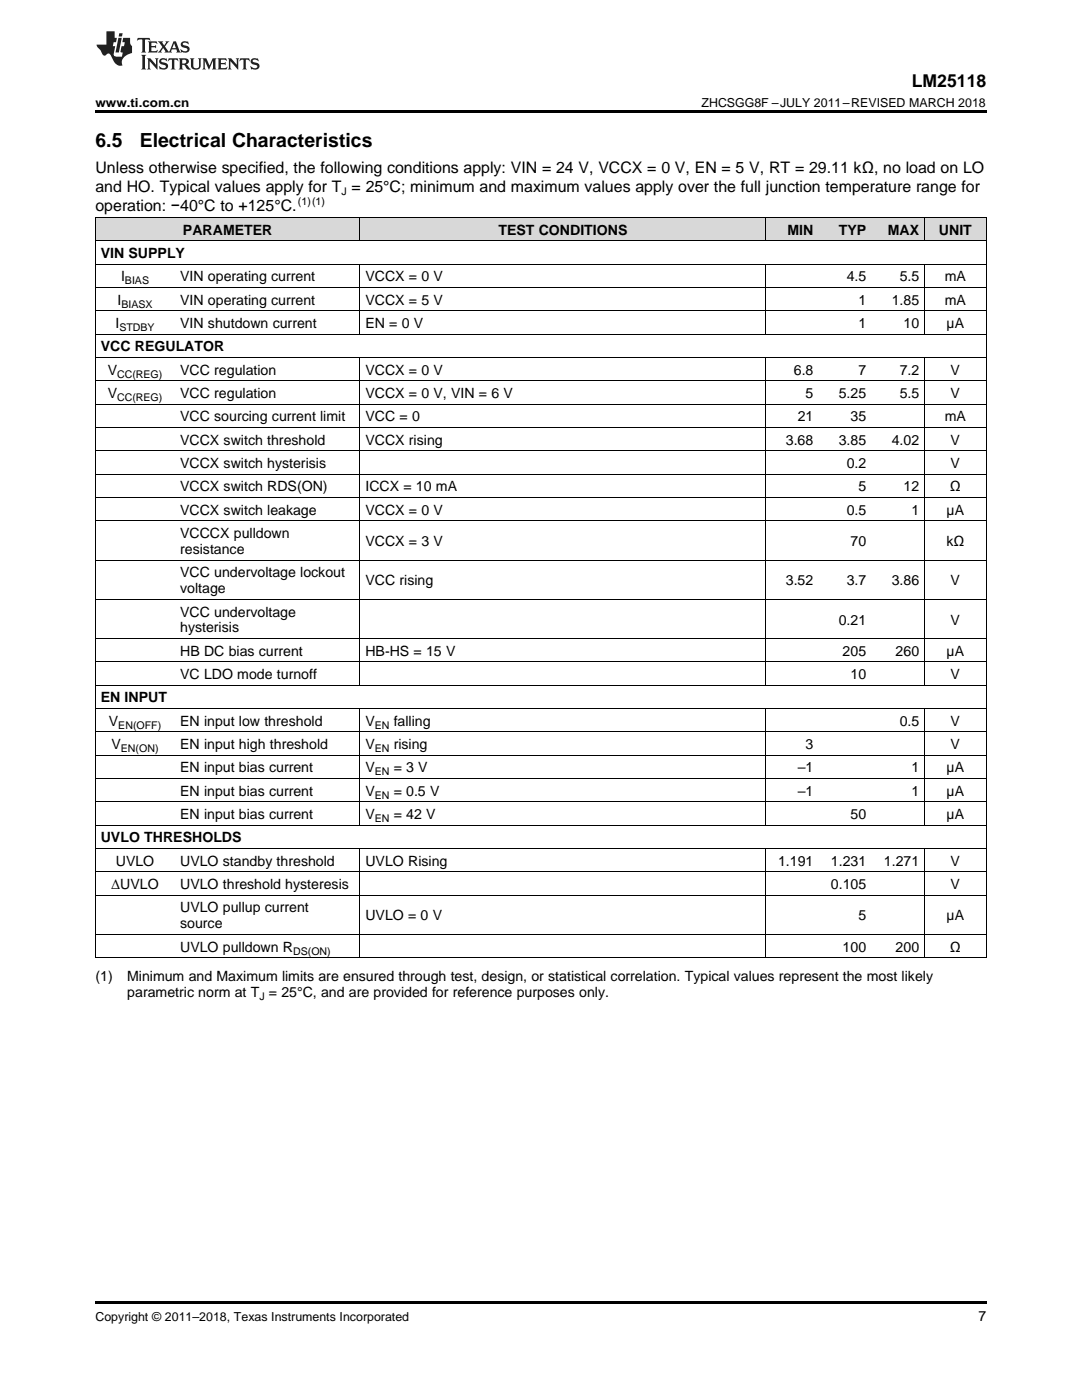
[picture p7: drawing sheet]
<svg xmlns="http://www.w3.org/2000/svg" width="216mm" height="279mm" viewBox="0 0 216 279" stroke-linecap="round" stroke-linejoin="round" font-family="sans-serif">
<defs><g id="words">
<g font-size="3.9">
<text x="19" y="29.3">6.5</text>
<text x="27.9" y="29.3">Electrical Characteristics</text>
</g>
<text font-size="3.5" x="181.9" y="17.3">LM25118</text>
<g font-size="3.2">
<text x="19" y="34.4">Unless otherwise specified, the following conditions apply: VIN = 24 V, VCCX = 0 V, EN = 5 V, RT = 29.11 kΩ, no load on LO</text>
<text x="19" y="38.3">and HO. Typical values apply for T = 25°C; minimum and maximum values apply over the full junction temperature range for</text>
<text x="19" y="42.2">operation: −40°C to +125°C.</text>
</g>
<g font-size="2.8">
<text x="36.5" y="46.8">PARAMETER</text>
<text x="99.4" y="46.8">TEST</text>
<text x="107.5" y="46.8">CONDITIONS</text>
<text x="157.1" y="46.8">MIN</text>
<text x="167.4" y="46.8">TYP</text>
<text x="177.2" y="46.8">MAX</text>
<text x="187.4" y="46.8">UNIT</text>
<text x="20.1" y="51.5">VIN SUPPLY</text>
<text x="24.2" y="56.2">I</text>
<text x="35.9" y="56.2">VIN operating current</text>
<text x="72.9" y="56.2">VCCX = 0 V</text>
<text x="168.9" y="56.2">4.5</text>
<text x="179.5" y="56.2">5.5</text>
<text x="188.5" y="56.2">mA</text>
<text x="23" y="65.5">I</text>
<text x="23.5" y="60.8">I</text>
<text x="35.9" y="60.8">VIN operating current</text>
<text x="35.9" y="65.5">VIN shutdown current</text>
<text x="72.9" y="60.8">VCCX = 5 V</text>
<text x="72.9" y="65.5">EN = 0 V</text>
<text x="171.3" y="60.8">1</text>
<text x="171.3" y="65.5">1</text>
<text x="177.9" y="60.8">1.85</text>
<text x="180.3" y="65.5">10</text>
<text x="188.5" y="60.8">mA</text>
<text x="188.9" y="65.5">µA</text>
<text x="20.1" y="70.1">VCC REGULATOR</text>
<text x="21.5" y="74.8">V</text>
<text x="35.9" y="74.8">VCC regulation</text>
<text x="72.9" y="74.8">VCCX = 0 V</text>
<text x="158.4" y="74.8">6.8</text>
<text x="171.3" y="74.8">7</text>
<text x="179.5" y="74.8">7.2</text>
<text x="189.7" y="74.8">V</text>
<text x="21.5" y="79.4">V</text>
<text x="35.9" y="79.4">VCC regulation</text>
<text x="72.9" y="79.4">VCCX = 0 V, VIN = 6 V</text>
<text x="160.7" y="79.4">5</text>
<text x="167.4" y="79.4">5.25</text>
<text x="179.5" y="79.4">5.5</text>
<text x="189.7" y="79.4">V</text>
<text x="35.9" y="84.1">VCC sourcing current limit</text>
<text x="35.9" y="88.8">VCCX switch threshold</text>
<text x="72.9" y="84.1">VCC = 0</text>
<text x="72.9" y="88.8">VCCX rising</text>
<text x="156.8" y="88.8">3.68</text>
<text x="159.2" y="84.1">21</text>
<text x="167.4" y="88.8">3.85</text>
<text x="169.7" y="84.1">35</text>
<text x="177.9" y="88.8">4.02</text>
<text x="188.5" y="84.1">mA</text>
<text x="189.7" y="88.8">V</text>
<text x="35.9" y="93.4">VCCX switch hysterisis</text>
<text x="168.9" y="93.4">0.2</text>
<text x="189.7" y="93.4">V</text>
<text x="35.9" y="98.1">VCCX switch RDS(ON)</text>
<text x="72.9" y="98.1">ICCX = 10 mA</text>
<text x="171.3" y="98.1">5</text>
<text x="180.3" y="98.1">12</text>
<text x="189.5" y="98.1">Ω</text>
<text x="35.9" y="102.7">VCCX switch leakage</text>
<text x="35.9" y="107.4">VCCCX pulldown</text>
<text x="72.9" y="102.7">VCCX = 0 V</text>
<text x="168.9" y="102.7">0.5</text>
<text x="181.9" y="102.7">1</text>
<text x="188.9" y="102.7">µA</text>
<text x="35.9" y="110.6">resistance</text>
<text x="72.9" y="109">VCCX = 3 V</text>
<text x="169.7" y="109">70</text>
<text x="188.8" y="109">kΩ</text>
<text x="35.9" y="115.2">VCC undervoltage lockout</text>
<text x="35.9" y="118.4">voltage</text>
<text x="72.9" y="116.8">VCC rising</text>
<text x="156.8" y="116.8">3.52</text>
<text x="168.9" y="116.8">3.7</text>
<text x="177.9" y="116.8">3.86</text>
<text x="189.7" y="116.8">V</text>
<text x="35.9" y="123">VCC undervoltage</text>
<text x="167.4" y="124.6">0.21</text>
<text x="189.7" y="124.6">V</text>
<text x="35.9" y="126.2">hysterisis</text>
<text x="35.9" y="130.9">HB DC bias current</text>
<text x="72.9" y="130.9">HB-HS = 15 V</text>
<text x="168.1" y="130.9">205</text>
<text x="178.7" y="130.9">260</text>
<text x="188.9" y="130.9">µA</text>
<text x="35.9" y="135.5">VC LDO mode turnoff</text>
<text x="169.7" y="135.5">10</text>
<text x="189.7" y="135.5">V</text>
<text x="20.1" y="140.2">EN INPUT</text>
<text x="21.7" y="144.9">V</text>
<text x="22.3" y="149.5">V</text>
<text x="35.9" y="144.9">EN input low threshold</text>
<text x="35.9" y="149.5">EN input high threshold</text>
<text x="72.9" y="144.9">V</text>
<text x="72.9" y="149.5">V</text>
<text x="78.6" y="144.9">falling</text>
<text x="78.6" y="149.5">rising</text>
<text x="160.7" y="149.5">3</text>
<text x="179.5" y="144.9">0.5</text>
<text x="189.7" y="144.9">V</text>
<text x="189.7" y="149.5">V</text>
<text x="35.9" y="154.2">EN input bias current</text>
<text x="72.9" y="154.2">V</text>
<text x="78.6" y="154.2">= 3 V</text>
<text x="159.2" y="154.2">–1</text>
<text x="181.9" y="154.2">1</text>
<text x="188.9" y="154.2">µA</text>
<text x="35.9" y="158.8">EN input bias current</text>
<text x="72.9" y="158.8">V</text>
<text x="78.6" y="158.8">= 0.5 V</text>
<text x="159.2" y="158.8">–1</text>
<text x="181.9" y="158.8">1</text>
<text x="188.9" y="158.8">µA</text>
<text x="35.9" y="163.5">EN input bias current</text>
<text x="72.9" y="163.5">V</text>
<text x="78.6" y="163.5">= 42 V</text>
<text x="169.7" y="163.5">50</text>
<text x="188.9" y="163.5">µA</text>
<text x="20.1" y="168.1">UVLO THRESHOLDS</text>
<text x="23.1" y="172.8">UVLO</text>
<text x="35.9" y="172.8">UVLO standby threshold</text>
<text x="72.9" y="172.8">UVLO Rising</text>
<text x="155.3" y="172.8">1.191</text>
<text x="165.8" y="172.8">1.231</text>
<text x="176.4" y="172.8">1.271</text>
<text x="189.7" y="172.8">V</text>
<text x="22.2" y="177.4">ΔUVLO</text>
<text x="35.9" y="177.4">UVLO threshold hysteresis</text>
<text x="165.8" y="177.4">0.105</text>
<text x="189.7" y="177.4">V</text>
<text x="35.9" y="182.1">UVLO pullup current</text>
<text x="35.9" y="185.3">source</text>
<text x="72.9" y="183.7">UVLO = 0 V</text>
<text x="171.3" y="183.7">5</text>
<text x="188.9" y="183.7">µA</text>
<text x="35.9" y="189.9">UVLO pulldown R</text>
<text x="168.1" y="189.9">100</text>
<text x="178.7" y="189.9">200</text>
<text x="189.5" y="189.9">Ω</text>
<text x="19" y="195.8">(1)</text>
<text x="25.4" y="195.8">Minimum and Maximum limits are ensured through test, design, or statistical correlation. Typical values represent the most likely</text>
<text x="25.4" y="199">parametric norm at T = 25°C, and are provided for reference purposes only.</text>
<text x="195.3" y="263.6">7</text>
</g>
<g font-size="2.5">
<text x="19" y="21.4">www.ti.com.cn</text>
<text x="140" y="21.4">ZHCSGG8F –JULY 2011–REVISED MARCH 2018</text>
<text x="19" y="263.6">Copyright © 2011–2018, Texas Instruments Incorporated</text>
</g>
<g font-size="2.1">
<text x="59.4" y="40.9">(1)(1)</text>
<text x="68.2" y="38.9">J</text>
<text x="24.9" y="56.7">BIAS</text>
<text x="24.2" y="61.4">BIASX</text>
<text x="23.8" y="66">STDBY</text>
<text x="23.4" y="75.4">CC(REG)</text>
<text x="23.4" y="80">CC(REG)</text>
<text x="23.6" y="145.4">EN(OFF)</text>
<text x="74.8" y="145.4">EN</text>
<text x="24.1" y="150.1">EN(ON)</text>
<text x="74.8" y="150.1">EN</text>
<text x="74.8" y="154.7">EN</text>
<text x="74.8" y="159.4">EN</text>
<text x="74.8" y="164">EN</text>
<text x="58.5" y="190.5">DS(ON)</text>
<text x="51.8" y="199.5">J</text>
</g>
</g></defs>
<g fill="#d8d8d8">
<path d="M19 43.5h15.9v4.6h-15.9z"/>
<path d="M34.9 43.5h37v4.6h-37z"/>
<path d="M71.9 43.5h35.2v4.6h-35.2z"/>
<path d="M107.1 43.5h45.7v4.6h-45.7z"/>
<path d="M152.8 43.5h10.6v4.6h-10.6z"/>
<path d="M163.4 43.5h10.6v4.6h-10.6z"/>
<path d="M174 43.5h10.5v4.6h-10.5z"/>
<path d="M184.5 43.5h12.3v4.6h-12.3z"/>
</g>
<path d="M19 22h177.8v.5h-177.8zM19 259.7h177.8v.5h-177.8z" fill="#000"/>
<g fill="none" stroke="#000" stroke-width=".2">
<path d="M19 57.4h177.8M19 52.7h177.8M19 48.1h177.8M19 43.4h177.8M19.1 43.4v147.8M71.8 43.4v4.7M71.8 52.7v14M152.8 43.4v4.7M152.8 52.7v14M184.4 43.4v4.7M184.4 52.7v14M196.8 43.4v147.8"/>
<path d="M19 76h177.8M19 71.3h177.8M19 66.7h177.8M19 62h177.8M71.8 71.4v65.4M152.8 71.4v65.4M184.4 71.4v65.4M19 99.3h177.8M19 94.6h177.8M19 90h177.8M19 85.3h177.8M19 80.7h177.8"/>
<path d="M19 119.6h177.8M19 111.8h177.8M19 103.9h177.8M19 136.8h177.8M19 132.1h177.8M19 127.4h177.8M19 155.4h177.8M19 150.7h177.8M19 146.1h177.8M19 141.4h177.8M71.8 141.4v23.3M152.8 141.4v23.3"/>
<path d="M184.4 141.4v23.3M19 178.7h177.8M19 174h177.8M19 169.4h177.8M19 164.7h177.8M19 160h177.8M71.8 169.4v21.8M152.8 169.4v21.8M184.4 169.4v21.8M19 191.2h177.8M19 186.5h177.8"/>
</g>
<g fill="#231f20">
<path d="M27.5 7.6l-.1 .5 .4-.2h.6v.1v2.1l-.2 .4h1l-.3-.4v-2.1l.1-.1h.5l.5 .2-.2-.5zM29.5 8.3l.2 .3v1.5l-.2 .4h1.8l.2-.6a1.04 1.04 0 0 1-1.3 .2v-.7h.6l.3 .2v-.6l-.3 .2h-.6v-.6l.8-.1 .4 .3-.2-.5zM31.5 8.3l.9 1.1-.9 1.1h.8l-.2-.2 .5-.7 .4 .7-.2 .2h1.5l-.1-.2 .1-.4h.9l.1 .4-.2 .2h1l-.3-.3-.7-1.9h-.5l-.9 2-.8-1 .9-1h-.8l.1 .3-.3 .5-.4-.6 .2-.2zM34.7 8.6l.4 1h-.7zM36.3 8.4a.63 .63 0 0 0-.2 .7 .63 .63 0 0 0 .6 .4l.6 .2 .1 .2a.75 .75 0 0 1-.7 .4 .75 .75 0 0 1-.6-.5l.1 .7 .1-.1a1.11 1.11 0 0 0 1.5-.6 1.13 1.13 0 0 0-1.2-.8l-.1-.4a1.04 1.04 0 0 1 1.2 .2l-.2-.5-.1 .1-.5-.2zM28.2 10.9l.2 .4v2.2l-.2 .4h1l-.3-.4v-2.2l.3-.4zM29.3 11.6l.3 .4v1.5l-.3 .4h.8l-.2-.4v-1.3l1.5 1.7v-1.9l.2-.4h-.7l.2 .4v.9l-1.1-1.3zM32 11.8a.62 .62 0 0 0-.2 .7 .62 .62 0 0 0 .6 .4l.6 .1 .1 .3a.76 .76 0 0 1-.7 .3 .76 .76 0 0 1-.6-.4l.1 .7 .1-.1a1.11 1.11 0 0 0 1.5-.6 1.13 1.13 0 0 0-1.2-.8l-.1-.4a1.04 1.04 0 0 1 1.2 .2l-.2-.6-.1 .1-.5-.1zM33.7 11.6l-.2 .6a.61 .61 0 0 1 .8-.3v1.6l-.2 .4h.9l-.2-.4v-1.6a.63 .63 0 0 1 .8 .3l-.2-.6zM35.6 11.6l.3 .4v1.5l-.3 .4h1l-.2-.2v-.8l.5 .2a.76 .76 0 0 0 1.2 .7l-1-1a.58 .58 0 0 0 .6-.5 .58 .58 0 0 0-.5-.6zM36.4 11.9h.1a.45 .45 0 0 1 .5 .1 .45 .45 0 0 1 .1 .5l-.7 .2zM37.9 11.6l.2 .2a2.17 2.17 0 0 0 .3 1.9 .99 .99 0 0 0 1.6-.6v-1.1l.2-.4h-.7l.2 .2a1.92 1.92 0 0 1-.2 1.8 .6 .6 0 0 1-.9-.5v-1.1l.2-.4zM40.4 11.6l.2 .4v1.5l-.2 .4h.7l-.2-.4v-1.4l.8 1.8 .8-1.8v1.4l-.2 .4h.9l-.2-.4v-1.5l.2-.4h-.8l-.6 1.5-.6-1.5zM43.4 11.6l.2 .4v1.5l-.2 .4h1.8l.2-.6a1.04 1.04 0 0 1-1.3 .1v-.6h.5l.4 .2v-.6l-.4 .2h-.5v-.7h.8l.3 .3-.1-.6zM45.5 11.6l.2 .4v1.5l-.2 .4h.7l-.2-.4v-1.3l1.5 1.7v-1.9l.2-.4h-.7l.2 .4v.9l-1.1-1.3zM47.9 11.6l-.1 .6a.61 .61 0 0 1 .8-.3v1.6l-.3 .4h1l-.3-.4 .1-1.6a.63 .63 0 0 1 .7 .3l-.1-.6zM50.2 11.8a.62 .62 0 0 0-.2 .7 .62 .62 0 0 0 .6 .4l.6 .1 .2 .3a.76 .76 0 0 1-.8 .3 .76 .76 0 0 1-.6-.4l.1 .7 .2-.1a1.11 1.11 0 0 0 1.5-.6 1.13 1.13 0 0 0-1.3-.8l-.1-.4a1.04 1.04 0 0 1 1.2 .2l-.1-.6-.2 .1-.5-.1z"/>
<path d="M21.2 6.3v2.6h-1.9l.1 .4 .7 .9a.91 .91 0 0 0 1 .8 .56 .56 0 0 1 .5-.3 .56 .56 0 0 1 .5 .3l.4 .8a1.53 1.53 0 0 0 1.9 1.2 1.54 1.54 0 0 1 1-2.1l.9-.3v-1.4a1.52 1.52 0 0 1-.3-1.6h-1.4l-.2 .8h.5l-.2 .8h-.4l-.2 1v.2l.4 .1-.2 .8a1.93 1.93 0 0 1-1.6-.3l.3-1.8h-.5l.2-.8h.4l.2-.8h-.4v-1.3zM23.6 7.6l-.6 2.9h.7l.6-2.9zM23.8 6.6l-.1 .7h.6l.2-.7z"/>
</g>
<use href="#words"/>
</svg>
